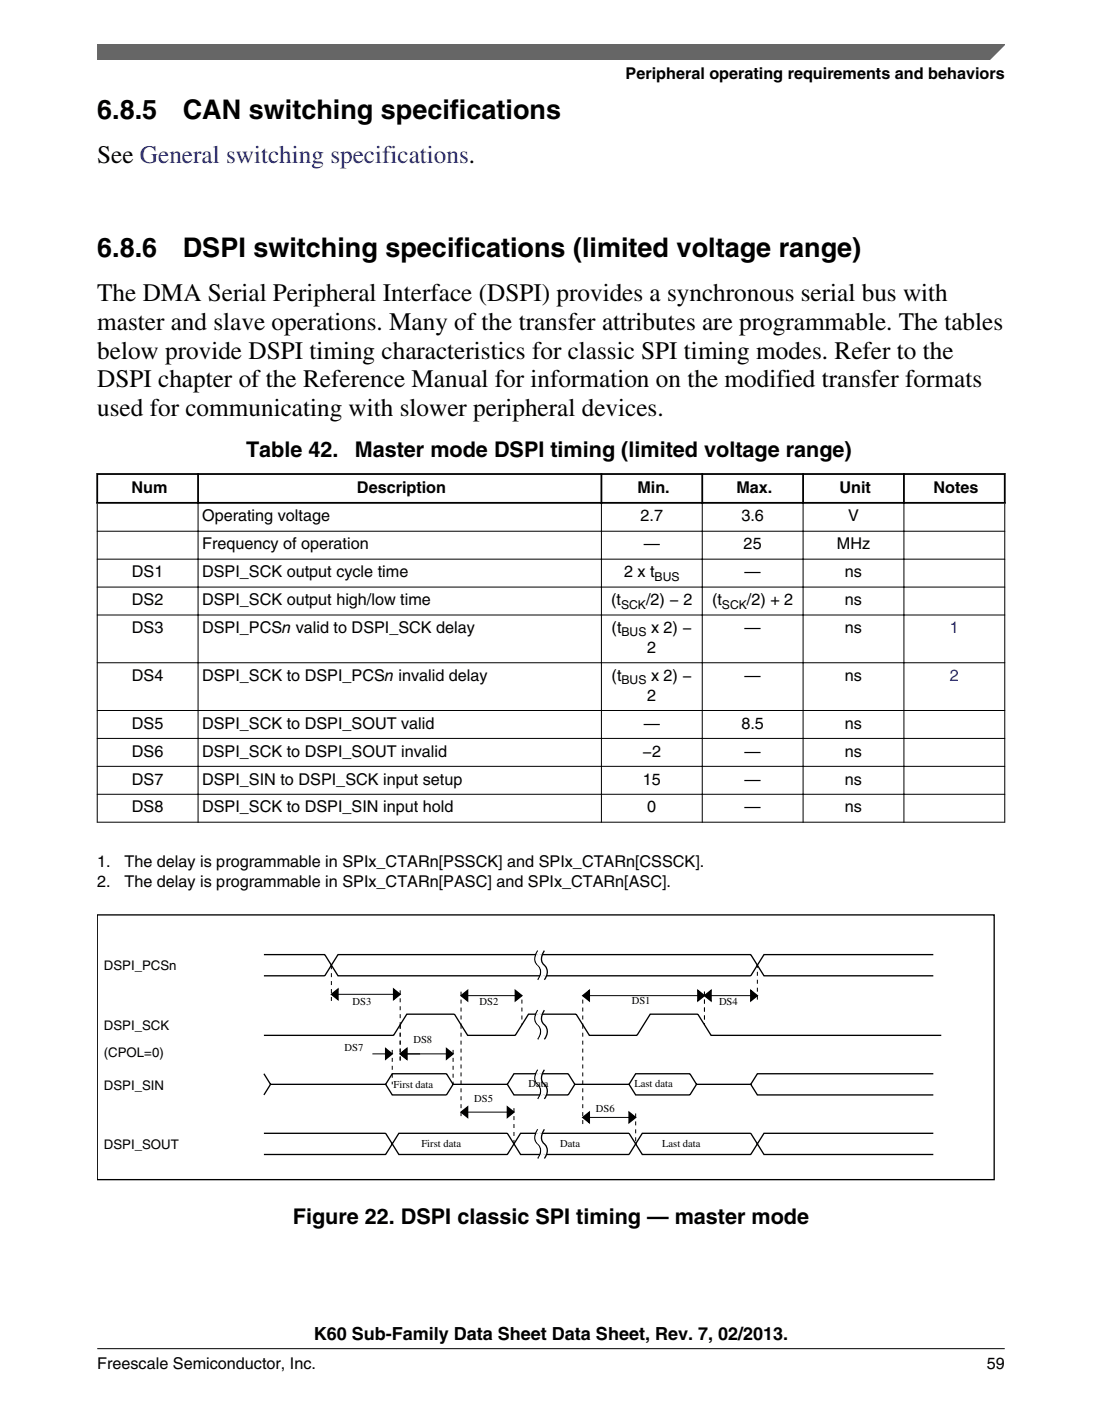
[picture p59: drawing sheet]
<svg xmlns="http://www.w3.org/2000/svg" width="216mm" height="274mm" viewBox="0 0 216 274" stroke-linecap="round" stroke-linejoin="round" font-family="sans-serif">
<defs><g id="words">
<g font-size="5.3">
<text x="19" y="23.2">6.8.5</text>
<text x="35.8" y="23.2">CAN switching specifications</text>
<text x="19.1" y="50.3">6.8.6</text>
<text x="35.8" y="50.3">DSPI switching specifications (limited voltage range)</text>
</g>
<g font-size="4.9">
<text x="19.1" y="31.8">See General switching specifications.</text>
<text x="19.1" y="58.9">The DMA Serial Peripheral Interface (DSPI) provides a synchronous serial bus with</text>
<text x="19.1" y="64.6">master and slave operations. Many of the transfer attributes are programmable. The tables</text>
<text x="19.1" y="70.2">below provide DSPI timing characteristics for classic SPI timing modes. Refer to the</text>
<text x="19.1" y="75.9">DSPI chapter of the Reference Manual for information on the modified transfer formats</text>
<text x="19.1" y="81.5">used for communicating with slower peripheral devices.</text>
</g>
<g font-size="4.2">
<text x="48.2" y="89.5">Table 42.</text>
<text x="69.5" y="89.5">Master mode DSPI timing (limited voltage range)</text>
<text x="57.4" y="239.7">Figure 22. DSPI classic SPI timing — master mode</text>
</g>
<text font-size="3.5" x="61.5" y="262.3">K60 Sub-Family Data Sheet Data Sheet, Rev. 7, 02/2013.</text>
<g font-size="3.2">
<text x="122.6" y="15.5">Peripheral operating requirements and behaviors</text>
<text x="25.8" y="96.5">Num</text>
<text x="69.9" y="96.5">Description</text>
<text x="124.9" y="96.5">Min.</text>
<text x="144.3" y="96.5">Max.</text>
<text x="164.5" y="96.5">Unit</text>
<text x="182.9" y="96.5">Notes</text>
<text x="39.6" y="102.1">Operating voltage</text>
<text x="39.6" y="107.6">Frequency of operation</text>
<text x="125.5" y="102.1">2.7</text>
<text x="126.1" y="107.6">—</text>
<text x="145.3" y="102.1">3.6</text>
<text x="145.7" y="107.6">25</text>
<text x="164" y="107.6">MHz</text>
<text x="166.2" y="102.1">V</text>
<text x="25.8" y="113">DS1</text>
<text x="39.6" y="113">DSPI_SCK output cycle time</text>
<text x="122.3" y="113">2 x t</text>
<text x="145.9" y="113">—</text>
<text x="165.5" y="113">ns</text>
<text x="25.8" y="118.5">DS2</text>
<text x="39.6" y="118.5">DSPI_SCK output high/low time</text>
<text x="119.7" y="118.5">(t</text>
<text x="126.6" y="118.5">/2) − 2</text>
<text x="139.5" y="118.5">(t</text>
<text x="146.3" y="118.5">/2) + 2</text>
<text x="165.5" y="118.5">ns</text>
<text x="25.8" y="124">DS3</text>
<text x="39.6" y="124">DSPI_PCSn valid to DSPI_SCK delay</text>
<text x="119.8" y="124">(t</text>
<text x="127.5" y="124">x 2) −</text>
<text x="145.9" y="124">—</text>
<text x="165.5" y="124">ns</text>
<text x="126.8" y="127.9">2</text>
<text x="25.8" y="133.3">DS4</text>
<text x="39.6" y="133.3">DSPI_SCK to DSPI_PCSn invalid delay</text>
<text x="119.8" y="133.3">(t</text>
<text x="126.8" y="137.2">2</text>
<text x="127.5" y="133.3">x 2) −</text>
<text x="145.9" y="133.3">—</text>
<text x="165.5" y="133.3">ns</text>
<text x="25.8" y="142.7">DS5</text>
<text x="39.6" y="142.7">DSPI_SCK to DSPI_SOUT valid</text>
<text x="126.1" y="142.7">—</text>
<text x="145.3" y="142.7">8.5</text>
<text x="165.5" y="142.7">ns</text>
<text x="25.8" y="148.1">DS6</text>
<text x="39.6" y="148.1">DSPI_SCK to DSPI_SOUT invalid</text>
<text x="125.9" y="148.1">−2</text>
<text x="145.9" y="148.1">—</text>
<text x="165.5" y="148.1">ns</text>
<text x="25.8" y="153.6">DS7</text>
<text x="39.6" y="153.6">DSPI_SIN to DSPI_SCK input setup</text>
<text x="125.9" y="153.6">15</text>
<text x="145.9" y="153.6">—</text>
<text x="165.5" y="153.6">ns</text>
<text x="25.8" y="159.1">DS8</text>
<text x="39.6" y="159.1">DSPI_SCK to DSPI_SIN input hold</text>
<text x="126.8" y="159.1">0</text>
<text x="145.9" y="159.1">—</text>
<text x="165.5" y="159.1">ns</text>
<text x="19" y="169.8">1.</text>
<text x="19.1" y="173.7">2.</text>
<text x="24.4" y="169.8">The delay is programmable in SPIx_CTARn[PSSCK] and SPIx_CTARn[CSSCK].</text>
<text x="24.4" y="173.7">The delay is programmable in SPIx_CTARn[PASC] and SPIx_CTARn[ASC].</text>
<text x="19" y="268">Freescale Semiconductor, Inc.</text>
<text x="193.3" y="268">59</text>
</g>
<g font-size="3.2" fill="#00f">
<text x="186.1" y="124">1</text>
<text x="186.1" y="133.3">2</text>
</g>
<g font-size="2.6">
<text x="20.3" y="190">DSPI_PCSn</text>
<text x="20.3" y="201.7">DSPI_SCK</text>
<text x="20.3" y="206.9">(CPOL=0)</text>
<text x="20.3" y="213.4">DSPI_SIN</text>
<text x="20.3" y="225">DSPI_SOUT</text>
</g>
<g font-size="2.4">
<text x="128.3" y="113.7">BUS</text>
<text x="121.7" y="119.1">SCK</text>
<text x="141.4" y="119.1">SCK</text>
<text x="121.8" y="124.6">BUS</text>
<text x="121.8" y="134">BUS</text>
</g>
<g font-size="2.1">
<text x="69.1" y="196.8">DS3</text>
<text x="94" y="196.8">DS2</text>
<text x="123.8" y="196.5">DS1</text>
<text x="140.9" y="196.8">DS4</text>
<text x="67.5" y="205.8">DS7</text>
<text x="81" y="204.3">DS8</text>
<text x="77.1" y="213.1">First data</text>
<text x="92.9" y="215.7">DS5</text>
<text x="103.5" y="212.8">Data</text>
<text x="124.3" y="212.8">Last data</text>
<text x="116.8" y="217.8">DS6</text>
<text x="82.5" y="224.5">First data</text>
<text x="109.8" y="224.5">Data</text>
<text x="129.7" y="224.5">Last data</text>
</g>
</g></defs>
<path d="M18.9 92.8h178.1M18.9 98.5h178.1M19 92.6v6M38.8 92.6v6M117.8 92.6v6M137.6 92.6v6M157.3 92.6v6M177.1 92.6v6M196.8 92.6v6" fill="none" stroke="#000" stroke-width=".35"/>
<g fill="none" stroke="#000" stroke-width=".2">
<path d="M19 98.6v62.5M38.8 98.2v62.9M117.8 98.2v62.9M137.6 98.2v62.9M157.3 98.2v62.9M177.1 98.2v62.9M196.8 98.6v62.5M19 104h177.9M19 109.5h177.9M19 115h177.9M19 120.4h177.9M19 129.8h177.9"/>
<path d="M19 139.1h177.9M19 144.6h177.9M19 150.1h177.9M19 155.5h177.9M19 161h177.9M64.9 194.7h13.5M90.3 195h11.9M114.2 195h34.2M73 206.4h3.8M78.4 206.4h10.4M90.3 217.8h10.4M114.2 218.8h10.3"/>
</g>
<g fill="none" stroke="#000" stroke-width=".26">
<path d="M19.1 179.1h175.7v51.9h-175.7zM51.7 186.9h11.9l2.6 4.2h80.9l2.6-4.2h33.2M51.7 191.1h11.9l2.6-4.2h80.9l2.6 4.2h33.2M64.9 194.7l1.3-1v2zM77.1 193.7l1.3 1-1.3 1zM90.3 195l1.3-1.1v2.1zM101 193.9l1.2 1.1-1.2 1zM105.4 186.1a2.13 2.13 0 0 0 .2 3.2 2.1 2.1 0 0 1-.2 2.5M105.4 197.8a2.13 2.13 0 0 0 .2 3.2 2.1 2.1 0 0 1-.2 2.5M106.7 186.1a2.13 2.13 0 0 0 .2 3.2 2.1 2.1 0 0 1-.2 2.5M106.7 197.8a2.13 2.13 0 0 0 .2 3.2 2.1 2.1 0 0 1-.2 2.5M114.2 195l1.3-1.1v2.1z"/>
<path d="M136.7 193.9l1.3 1.1-1.3 1zM138 195l1.3-1.1v2.1zM147.1 193.9l1.3 1.1-1.3 1zM51.7 202.7h25.4l2.6-4.1h9.3l2.6 4.1h9.4l2.5-4.1h9.4l2.6 4.1h9.3l2.6-4.1h9.3l2.6 4.1h45.1M51.7 210.2l1.3 2.1M75.6 205.3l1.2 1.1-1.2 1zM75.6 212.3h-22.6l-1.3 2.1M75.6 212.3l1.2 2.1h10.7l1.3-2.1h10.6M75.6 212.3l1.2-2.1h10.7l1.3 2.1M78.4 206.4l1.3-1.1v2.1zM87.5 205.3l1.3 1.1-1.3 1zM90.3 217.8l1.3-1.1v2.1z"/>
<path d="M99.4 216.7l1.3 1.1-1.3 1zM99.4 212.3l1.3 2.1h10.6l1.3-2.1h10.6M99.4 212.3l1.3-2.1h10.6l1.3 2.1M105.4 209.5a2.13 2.13 0 0 0 .2 3.2 2.1 2.1 0 0 1-.2 2.5M106.7 209.5a2.13 2.13 0 0 0 .2 3.2 2.1 2.1 0 0 1-.2 2.5M114.2 218.8l1.3-1v2zM123.2 217.8l1.3 1-1.3 1zM123.2 212.3l1.3 2.1h10.7l1.3-2.1h10.6M123.2 212.3l1.3-2.1h10.7l1.3 2.1M147.1 212.3l1.3 2.1h34.5M182.9 210.2h-34.5l-1.3 2.1M51.7 221.9h23.9l2.5 4.2h21.3l2.6-4.2h21.2l2.6 4.2h21.3l2.6-4.2h33.2"/>
<path d="M51.7 226.1h23.9l2.5-4.2h21.3l2.6 4.2h21.2l2.6-4.2h21.3l2.6 4.2h33.2M105.4 221.1a2.13 2.13 0 0 0 .2 3.2 2.1 2.1 0 0 1-.2 2.5M106.7 221.1a2.13 2.13 0 0 0 .2 3.2 2.1 2.1 0 0 1-.2 2.5"/>
</g>
<g fill="#000">
<path d="M64.9 194.7l1.3-1v2zM77.1 193.7l1.3 1-1.3 1zM90.3 195l1.3-1.1v2.1zM101 193.9l1.2 1.1-1.2 1zM114.2 195l1.3-1.1v2.1zM138 195l1.3-1.1v2.1zM136.7 193.9l1.3 1.1-1.3 1zM147.1 193.9l1.3 1.1-1.3 1zM75.6 205.3l1.2 1.1-1.2 1zM78.4 206.4l1.3-1.1v2.1zM87.5 205.3l1.3 1.1-1.3 1zM90.3 217.8l1.3-1.1v2.1z"/>
<path d="M99.4 216.7l1.3 1.1-1.3 1zM114.2 218.8l1.3-1v2zM123.2 217.8l1.3 1-1.3 1z"/>
</g>
<g fill="none" stroke="#000" stroke-width=".2" stroke-dasharray=".8 .8" stroke-linecap="butt">
<path d="M64.9 189v7.2M78.4 193.9v6.8M90.3 194.2v6.5M102.2 195.7v5M114.2 195.7v5M138 194.2v6.5M148.4 195.7v-6.7M76.8 205.6v6.7M78.4 200.7v7.2M88.8 205.6v6.7M90.3 200.7v18.6M100.7 217v7"/>
<path d="M114.2 200.7v19.7M124.5 218v6"/>
</g>
<g fill="none" stroke="#fff" stroke-width=".26">
<path d="M105.6 186.1a2.13 2.13 0 0 0 .3 3.2 2.1 2.1 0 0 1-.3 2.5M105.6 197.8a2.13 2.13 0 0 0 .3 3.2 2.1 2.1 0 0 1-.3 2.5M105.9 186.1a2.13 2.13 0 0 0 .3 3.2 2.1 2.1 0 0 1-.3 2.5M105.9 197.8a2.13 2.13 0 0 0 .3 3.2 2.1 2.1 0 0 1-.3 2.5M106.1 186.1a2.13 2.13 0 0 0 .3 3.2 2.1 2.1 0 0 1-.3 2.5M106.1 197.8a2.13 2.13 0 0 0 .3 3.2 2.1 2.1 0 0 1-.3 2.5M106.4 186.1a2.13 2.13 0 0 0 .3 3.2 2.1 2.1 0 0 1-.3 2.5M106.4 197.8a2.13 2.13 0 0 0 .3 3.2 2.1 2.1 0 0 1-.3 2.5M105.6 209.5a2.13 2.13 0 0 0 .3 3.2 2.1 2.1 0 0 1-.3 2.5M105.9 209.5a2.13 2.13 0 0 0 .3 3.2 2.1 2.1 0 0 1-.3 2.5M106.1 209.5a2.13 2.13 0 0 0 .3 3.2 2.1 2.1 0 0 1-.3 2.5M106.4 209.5a2.13 2.13 0 0 0 .3 3.2 2.1 2.1 0 0 1-.3 2.5"/>
<path d="M105.6 221.1a2.13 2.13 0 0 0 .3 3.2 2.1 2.1 0 0 1-.3 2.5M105.9 221.1a2.13 2.13 0 0 0 .3 3.2 2.1 2.1 0 0 1-.3 2.5M106.1 221.1a2.13 2.13 0 0 0 .3 3.2 2.1 2.1 0 0 1-.3 2.5M106.4 221.1a2.13 2.13 0 0 0 .3 3.2 2.1 2.1 0 0 1-.3 2.5"/>
</g>
<path d="M19.1 8.7h177.8l-5.7 3h-172.1z" fill="#666"/>
<path d="M19.1 11.7v-3h177.8l-3.1 3" fill="none" stroke="#666" stroke-width=".28"/>
<path d="M19 264.1h177.8" fill="none" stroke="#000" stroke-width=".2"/>
<use href="#words"/>
</svg>
